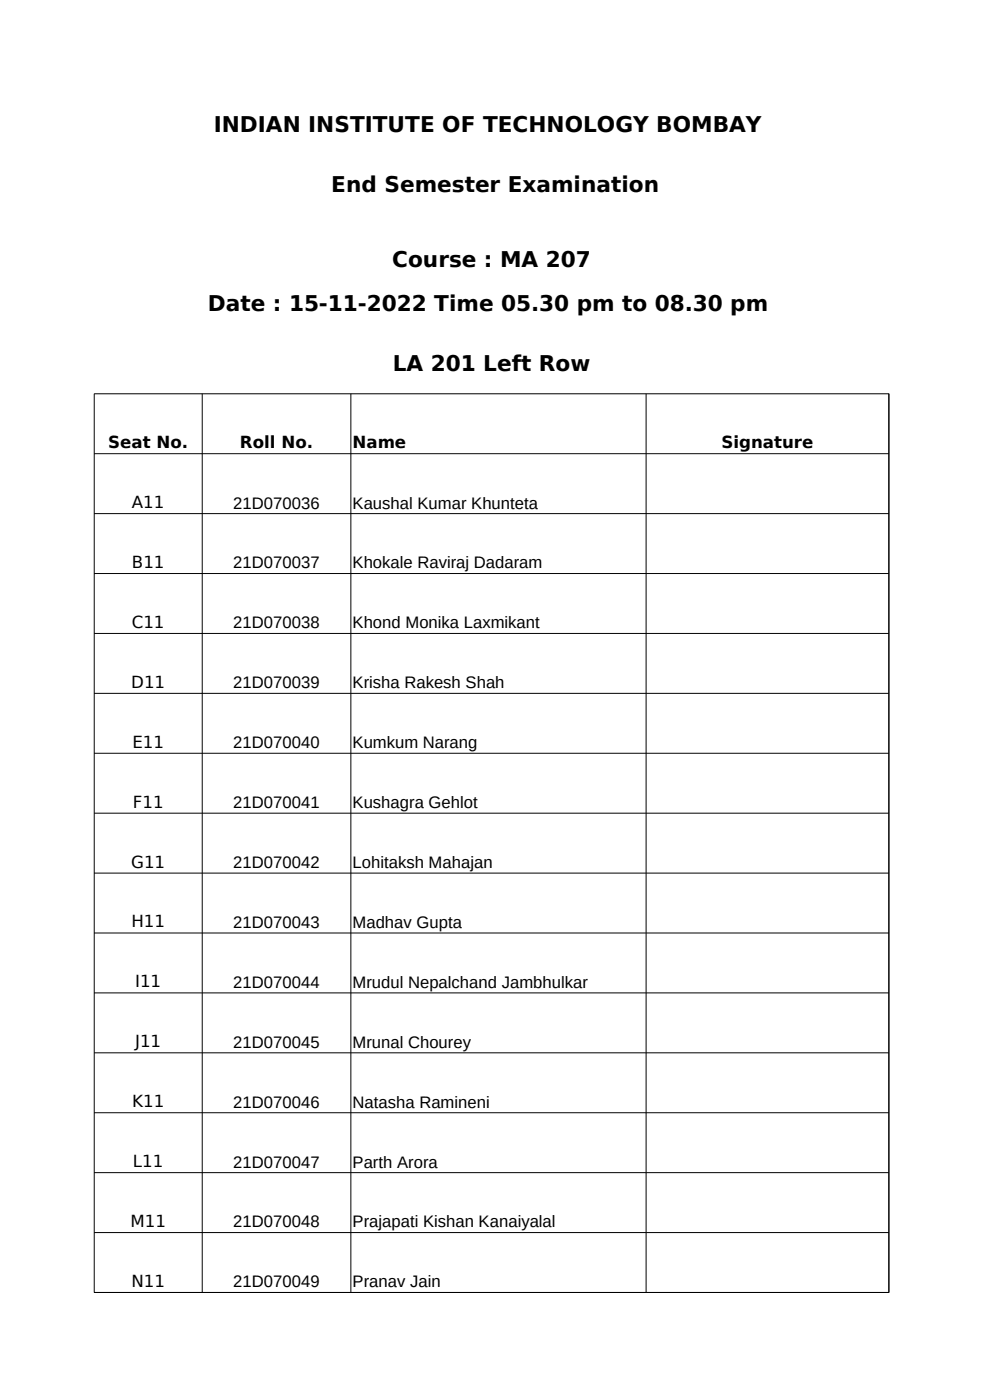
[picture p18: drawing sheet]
<svg xmlns="http://www.w3.org/2000/svg" width="210mm" height="297mm" viewBox="0 0 210 297" stroke-linecap="round" stroke-linejoin="round" font-family="sans-serif">
<defs><g id="words">
<g font-size="4.6">
<text x="45.4" y="27.9">INDIAN INSTITUTE OF TECHNOLOGY BOMBAY</text>
<text x="70.3" y="40.6">End Semester Examination</text>
<text x="83.2" y="56.7">Course : MA 207</text>
<text x="44.1" y="66.1">Date : 15-11-2022 Time 05.30 pm to 08.30 pm</text>
<text x="83.3" y="78.8">LA 201 Left Row</text>
</g>
<g font-size="3.5">
<text x="23" y="95.1">Seat No.</text>
<text x="50.9" y="95.1">Roll No.</text>
<text x="74.8" y="95.1">Name</text>
<text x="153.1" y="95.1">Signature</text>
<text x="28" y="107.8">A11</text>
<text x="49.5" y="107.9">21D070036</text>
<text x="74.8" y="107.9">Kaushal Kumar Khunteta</text>
<text x="28" y="120.5">B11</text>
<text x="49.5" y="120.6">21D070037</text>
<text x="74.8" y="120.6">Khokale Raviraj Dadaram</text>
<text x="27.9" y="133.2">C11</text>
<text x="49.5" y="133.3">21D070038</text>
<text x="74.8" y="133.3">Khond Monika Laxmikant</text>
<text x="27.8" y="145.9">D11</text>
<text x="49.5" y="146">21D070039</text>
<text x="74.8" y="146">Krisha Rakesh Shah</text>
<text x="28.1" y="158.6">E11</text>
<text x="49.5" y="158.7">21D070040</text>
<text x="74.8" y="158.7">Kumkum Narang</text>
<text x="28.2" y="171.3">F11</text>
<text x="49.5" y="171.4">21D070041</text>
<text x="74.8" y="171.4">Kushagra Gehlot</text>
<text x="27.8" y="184">G11</text>
<text x="49.5" y="184.2">21D070042</text>
<text x="74.8" y="184.2">Lohitaksh Mahajan</text>
<text x="27.9" y="196.7">H11</text>
<text x="49.5" y="196.9">21D070043</text>
<text x="74.8" y="196.9">Madhav Gupta</text>
<text x="28.7" y="209.4">I11</text>
<text x="49.5" y="209.6">21D070044</text>
<text x="74.8" y="209.6">Mrudul Nepalchand Jambhulkar</text>
<text x="28.7" y="222.1">J11</text>
<text x="49.5" y="222.3">21D070045</text>
<text x="74.8" y="222.3">Mrunal Chourey</text>
<text x="28.1" y="234.9">K11</text>
<text x="49.5" y="235">21D070046</text>
<text x="74.8" y="235">Natasha Ramineni</text>
<text x="28.2" y="247.6">L11</text>
<text x="49.5" y="247.7">21D070047</text>
<text x="74.8" y="247.7">Parth Arora</text>
<text x="27.7" y="260.3">M11</text>
<text x="49.5" y="260.4">21D070048</text>
<text x="74.8" y="260.4">Prajapati Kishan Kanaiyalal</text>
<text x="27.9" y="273">N11</text>
<text x="49.5" y="273.1">21D070049</text>
<text x="74.8" y="273.1">Pranav Jain</text>
</g>
</g></defs>
<g fill="none" stroke="#000" stroke-width=".21">
<path d="M20 96.3h168.6M42.9 83.5v190.7M74.4 83.5v190.7M137.1 83.5v190.7M20 109h168.6M20 121.7h168.6M20 134.4h168.6M20 147.1h168.6M20 159.8h168.6M20 172.5h168.6M20 185.2h168.6M20 197.9h168.6"/>
<path d="M20 210.6h168.6M20 223.4h168.6M20 236.1h168.6M20 248.8h168.6M20 261.5h168.6M20 274.2h168.6M20 274.2v-190.7h168.6v190.7"/>
</g>
<use href="#words"/>
</svg>
